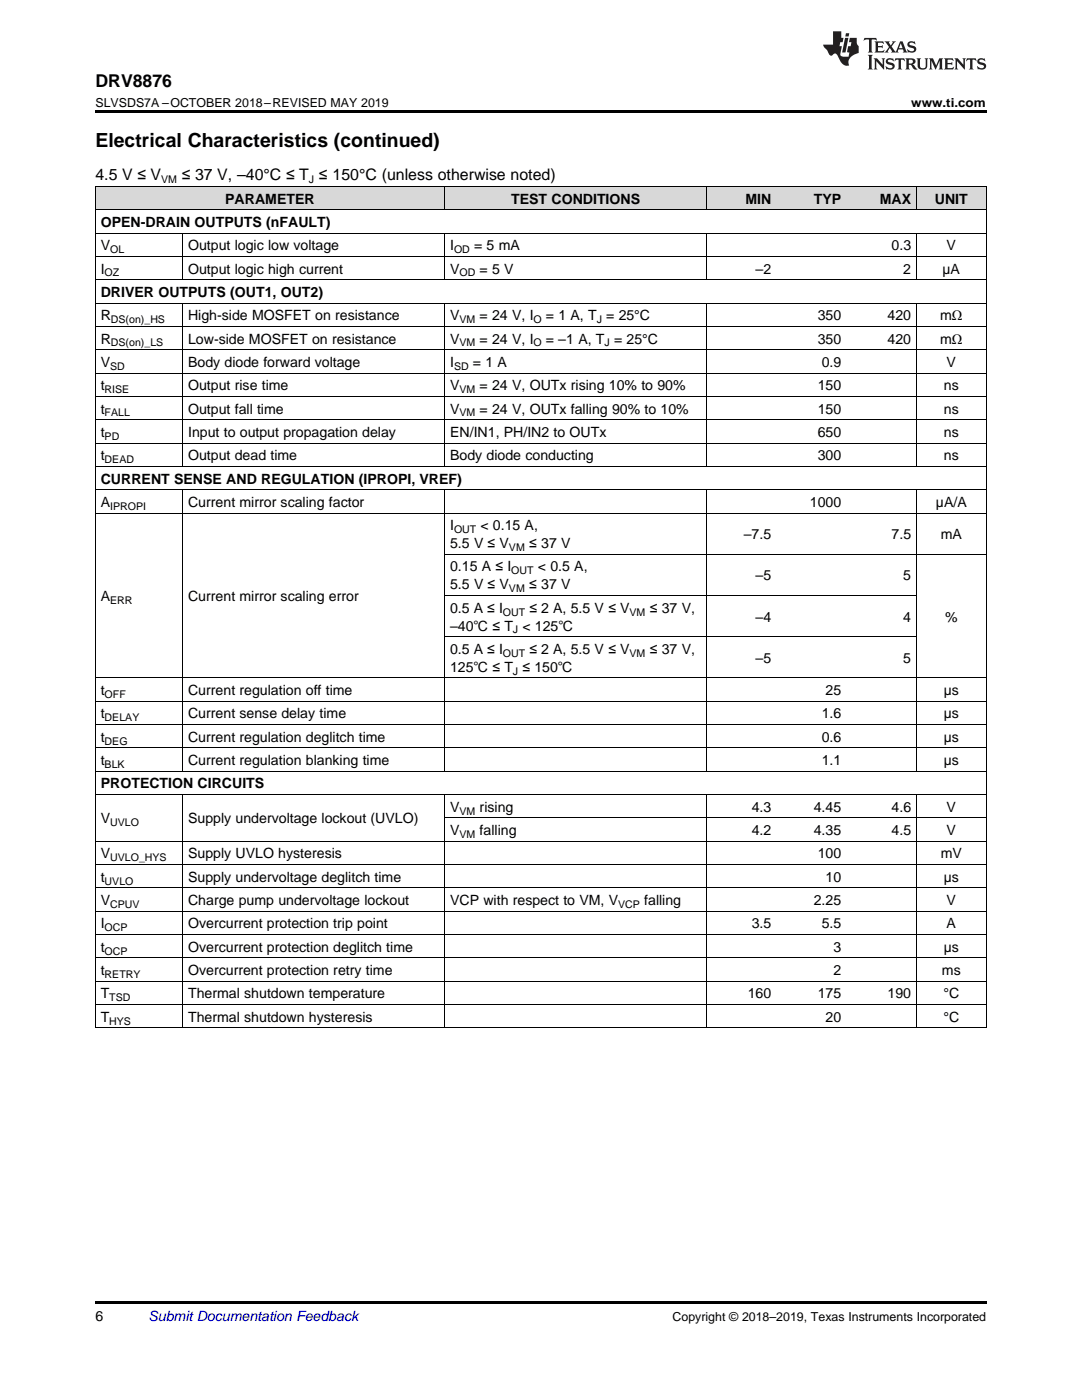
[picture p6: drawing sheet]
<svg xmlns="http://www.w3.org/2000/svg" width="216mm" height="279mm" viewBox="0 0 216 279" stroke-linecap="round" stroke-linejoin="round" font-family="sans-serif">
<defs><g id="words">
<text font-size="3.9" x="19" y="29.3">Electrical Characteristics (continued)</text>
<text font-size="3.5" x="19" y="17.3">DRV8876</text>
<g font-size="3.2">
<text x="19" y="36">4.5 V ≤ V</text>
<text x="36.3" y="36">≤ 37 V, –40°C ≤ T ≤ 150°C (unless otherwise noted)</text>
</g>
<g font-size="2.8">
<text x="44.9" y="40.6">PARAMETER</text>
<text x="102" y="40.6">TEST CONDITIONS</text>
<text x="148.7" y="40.6">MIN</text>
<text x="162.4" y="40.6">TYP</text>
<text x="175.5" y="40.6">MAX</text>
<text x="186.5" y="40.6">UNIT</text>
<text x="20.1" y="45.3">OPEN-DRAIN OUTPUTS (nFAULT)</text>
<text x="20.1" y="50">V</text>
<text x="37.5" y="50">Output logic low voltage</text>
<text x="89.8" y="50">I</text>
<text x="94.6" y="50">= 5 mA</text>
<text x="177.9" y="50">0.3</text>
<text x="188.9" y="50">V</text>
<text x="20.1" y="54.6">I</text>
<text x="20.1" y="59.3">DRIVER OUTPUTS (OUT1, OUT2)</text>
<text x="37.5" y="54.6">Output logic high current</text>
<text x="89.8" y="54.6">V</text>
<text x="95.7" y="54.6">= 5 V</text>
<text x="150.8" y="54.6">–2</text>
<text x="180.2" y="54.6">2</text>
<text x="188.1" y="54.6">µA</text>
<text x="20.1" y="63.9">R</text>
<text x="37.5" y="63.9">High-side MOSFET on resistance</text>
<text x="89.8" y="63.9">V</text>
<text x="95.7" y="63.9">= 24 V, I</text>
<text x="108.9" y="63.9">= 1 A, T = 25°C</text>
<text x="163.2" y="63.9">350</text>
<text x="177.1" y="63.9">420</text>
<text x="187.6" y="63.9">mΩ</text>
<text x="20.1" y="68.6">R</text>
<text x="37.5" y="68.6">Low-side MOSFET on resistance</text>
<text x="89.8" y="68.6">V</text>
<text x="95.7" y="68.6">= 24 V, I</text>
<text x="108.9" y="68.6">= –1 A, T = 25°C</text>
<text x="163.2" y="68.6">350</text>
<text x="177.1" y="68.6">420</text>
<text x="187.6" y="68.6">mΩ</text>
<text x="20.1" y="73.2">V</text>
<text x="20.1" y="77.9">t</text>
<text x="37.5" y="73.2">Body diode forward voltage</text>
<text x="37.5" y="77.9">Output rise time</text>
<text x="89.8" y="73.2">I</text>
<text x="89.8" y="77.9">V</text>
<text x="94.4" y="73.2">= 1 A</text>
<text x="95.7" y="77.9">= 24 V, OUTx rising 10% to 90%</text>
<text x="163.2" y="77.9">150</text>
<text x="164" y="73.2">0.9</text>
<text x="188.3" y="77.9">ns</text>
<text x="188.9" y="73.2">V</text>
<text x="20.1" y="82.5">t</text>
<text x="37.5" y="82.5">Output fall time</text>
<text x="89.8" y="82.5">V</text>
<text x="95.7" y="82.5">= 24 V, OUTx falling 90% to 10%</text>
<text x="163.2" y="82.5">150</text>
<text x="188.3" y="82.5">ns</text>
<text x="20.1" y="87.2">t</text>
<text x="37.5" y="87.2">Input to output propagation delay</text>
<text x="89.8" y="87.2">EN/IN1, PH/IN2 to OUTx</text>
<text x="163.2" y="87.2">650</text>
<text x="188.3" y="87.2">ns</text>
<text x="20.1" y="91.9">t</text>
<text x="37.5" y="91.9">Output dead time</text>
<text x="89.8" y="91.9">Body diode conducting</text>
<text x="163.2" y="91.9">300</text>
<text x="188.3" y="91.9">ns</text>
<text x="20.1" y="96.5">CURRENT SENSE AND REGULATION (IPROPI, VREF)</text>
<text x="20.1" y="101.2">A</text>
<text x="37.5" y="101.2">Current mirror scaling factor</text>
<text x="161.6" y="101.2">1000</text>
<text x="186.8" y="101.2">µA/A</text>
<text x="89.8" y="105.8">I</text>
<text x="95.9" y="105.8">&lt; 0.15 A,</text>
<text x="148.4" y="107.6">–7.5</text>
<text x="177.9" y="107.6">7.5</text>
<text x="187.7" y="107.6">mA</text>
<text x="89.8" y="109.4">5.5 V ≤ V</text>
<text x="105.6" y="109.4">≤ 37 V</text>
<text x="20.1" y="119.9">A</text>
<text x="37.5" y="119.9">Current mirror scaling error</text>
<text x="89.8" y="114.1">0.15 A ≤ I</text>
<text x="89.8" y="117.6">5.5 V ≤ V</text>
<text x="105.6" y="117.6">≤ 37 V</text>
<text x="107.3" y="114.1">&lt; 0.5 A,</text>
<text x="150.8" y="115.8">–5</text>
<text x="180.2" y="115.8">5</text>
<text x="89.8" y="122.3">0.5 A ≤ I</text>
<text x="89.8" y="125.8">–40℃ ≤ T &lt; 125℃</text>
<text x="105.6" y="122.3">≤ 2 A, 5.5 V ≤ V</text>
<text x="129.6" y="122.3">≤ 37 V,</text>
<text x="150.8" y="124">–4</text>
<text x="180.2" y="124">4</text>
<text x="188.6" y="124">%</text>
<text x="89.8" y="130.5">0.5 A ≤ I</text>
<text x="105.6" y="130.5">≤ 2 A, 5.5 V ≤ V</text>
<text x="129.6" y="130.5">≤ 37 V,</text>
<text x="89.8" y="134.1">125℃ ≤ T ≤ 150℃</text>
<text x="150.8" y="132.3">–5</text>
<text x="180.2" y="132.3">5</text>
<text x="20.1" y="138.7">t</text>
<text x="20.1" y="143.4">t</text>
<text x="37.5" y="138.7">Current regulation off time</text>
<text x="37.5" y="143.4">Current sense delay time</text>
<text x="164" y="143.4">1.6</text>
<text x="164.7" y="138.7">25</text>
<text x="188.3" y="138.7">µs</text>
<text x="188.3" y="143.4">µs</text>
<text x="20.1" y="148">t</text>
<text x="37.5" y="148">Current regulation deglitch time</text>
<text x="164" y="148">0.6</text>
<text x="188.3" y="148">µs</text>
<text x="20.1" y="152.7">t</text>
<text x="37.5" y="152.7">Current regulation blanking time</text>
<text x="164" y="152.7">1.1</text>
<text x="188.3" y="152.7">µs</text>
<text x="20.1" y="157.3">PROTECTION CIRCUITS</text>
<text x="89.8" y="162">V</text>
<text x="95.7" y="162">rising</text>
<text x="150" y="162">4.3</text>
<text x="162.4" y="162">4.45</text>
<text x="177.9" y="162">4.6</text>
<text x="188.9" y="162">V</text>
<text x="20.1" y="164.3">V</text>
<text x="37.5" y="164.3">Supply undervoltage lockout (UVLO)</text>
<text x="89.8" y="166.7">V</text>
<text x="95.7" y="166.7">falling</text>
<text x="150" y="166.7">4.2</text>
<text x="162.4" y="166.7">4.35</text>
<text x="177.9" y="166.7">4.5</text>
<text x="188.9" y="166.7">V</text>
<text x="20.1" y="171.3">V</text>
<text x="37.5" y="171.3">Supply UVLO hysteresis</text>
<text x="163.2" y="171.3">100</text>
<text x="187.7" y="171.3">mV</text>
<text x="20.1" y="176">t</text>
<text x="37.5" y="176">Supply undervoltage deglitch time</text>
<text x="164.7" y="176">10</text>
<text x="188.3" y="176">µs</text>
<text x="20.1" y="180.6">V</text>
<text x="20.1" y="185.3">I</text>
<text x="37.5" y="180.6">Charge pump undervoltage lockout</text>
<text x="37.5" y="185.3">Overcurrent protection trip point</text>
<text x="89.8" y="180.6">VCP with respect to VM, V</text>
<text x="128.6" y="180.6">falling</text>
<text x="150" y="185.3">3.5</text>
<text x="162.4" y="180.6">2.25</text>
<text x="164" y="185.3">5.5</text>
<text x="188.9" y="180.6">V</text>
<text x="188.9" y="185.3">A</text>
<text x="20.1" y="189.9">t</text>
<text x="37.5" y="189.9">Overcurrent protection deglitch time</text>
<text x="166.3" y="189.9">3</text>
<text x="188.3" y="189.9">µs</text>
<text x="20.1" y="194.6">t</text>
<text x="37.5" y="194.6">Overcurrent protection retry time</text>
<text x="166.3" y="194.6">2</text>
<text x="188" y="194.6">ms</text>
<text x="20.1" y="199.2">T</text>
<text x="20.1" y="203.9">T</text>
<text x="37.5" y="199.2">Thermal shutdown temperature</text>
<text x="37.5" y="203.9">Thermal shutdown hysteresis</text>
<text x="149.2" y="199.2">160</text>
<text x="163.2" y="199.2">175</text>
<text x="164.7" y="203.9">20</text>
<text x="177.1" y="199.2">190</text>
<text x="188.2" y="199.2">°C</text>
<text x="188.2" y="203.9">°C</text>
<text x="19" y="263.6">6</text>
</g>
<text font-size="2.8" fill="#0000c8" x="29.6" y="263.6">Submit Documentation Feedback</text>
<g font-size="2.5">
<text x="19" y="21.4">SLVSDS7A –OCTOBER 2018–REVISED MAY 2019</text>
<text x="181.8" y="21.4">www.ti.com</text>
<text x="134.2" y="263.6">Copyright © 2018–2019, Texas Instruments Incorporated</text>
</g>
<g font-size="2.1">
<text x="32.2" y="36.6">VM</text>
<text x="61.6" y="36.6">J</text>
<text x="22" y="50.5">OL</text>
<text x="90.6" y="50.5">OD</text>
<text x="20.9" y="55.2">OZ</text>
<text x="91.7" y="55.2">OD</text>
<text x="22.1" y="64.5">DS(on)_HS</text>
<text x="91.7" y="64.5">VM</text>
<text x="106.5" y="64.5">O</text>
<text x="119.1" y="64.5">J</text>
<text x="22.1" y="69.1">DS(on)_LS</text>
<text x="91.7" y="69.1">VM</text>
<text x="106.5" y="69.1">O</text>
<text x="120.6" y="69.1">J</text>
<text x="22" y="73.8">SD</text>
<text x="90.6" y="73.8">SD</text>
<text x="20.9" y="78.5">RISE</text>
<text x="20.9" y="83.1">FALL</text>
<text x="91.7" y="78.5">VM</text>
<text x="91.7" y="83.1">VM</text>
<text x="20.9" y="87.8">PD</text>
<text x="20.9" y="92.4">DEAD</text>
<text x="22" y="101.7">IPROPI</text>
<text x="90.6" y="106.4">OUT</text>
<text x="101.6" y="110">VM</text>
<text x="101.6" y="118.2">VM</text>
<text x="102" y="114.6">OUT</text>
<text x="22" y="120.5">ERR</text>
<text x="100.4" y="122.8">OUT</text>
<text x="125.6" y="122.8">VM</text>
<text x="100.4" y="131.1">OUT</text>
<text x="102.3" y="126.4">J</text>
<text x="125.6" y="131.1">VM</text>
<text x="102.3" y="134.6">J</text>
<text x="20.9" y="139.3">OFF</text>
<text x="20.9" y="143.9">DELAY</text>
<text x="20.9" y="148.6">DEG</text>
<text x="20.9" y="153.2">BLK</text>
<text x="22" y="164.9">UVLO</text>
<text x="91.7" y="162.6">VM</text>
<text x="91.7" y="167.2">VM</text>
<text x="22" y="171.9">UVLO_HYS</text>
<text x="20.9" y="176.5">UVLO</text>
<text x="20.9" y="185.8">OCP</text>
<text x="22" y="181.2">CPUV</text>
<text x="123.4" y="181.2">VCP</text>
<text x="20.9" y="190.5">OCP</text>
<text x="20.9" y="195.2">RETRY</text>
<text x="21.8" y="199.8">TSD</text>
<text x="21.8" y="204.5">HYS</text>
</g>
</g></defs>
<g fill="#d8d8d8">
<path d="M19 37.3h17.5v4.6h-17.5z"/>
<path d="M36.5 37.3h52.3v4.6h-52.3z"/>
<path d="M88.8 37.3h52.2v4.6h-52.2z"/>
<path d="M141 37.3h14v4.6h-14z"/>
<path d="M155 37.3h13.9v4.6h-13.9z"/>
<path d="M168.9 37.3h14v4.6h-14z"/>
<path d="M182.9 37.3h13.9v4.6h-13.9z"/>
</g>
<path d="M19 22h177.8v.5h-177.8zM19 259.7h177.8v.5h-177.8z" fill="#000"/>
<g fill="none" stroke="#000" stroke-width=".2">
<path d="M19 37.2h177.8M19.1 37.2v168M88.7 37.2v4.7M141 37.2v4.7M182.8 37.2v4.7M196.8 37.2v168M19 55.8h177.8M19 51.2h177.8M19 46.5h177.8M19 41.9h177.8M36.4 46.6v9.3M88.7 46.6v9.3"/>
<path d="M141 46.6v9.3M182.8 46.6v9.3M19 79.1h177.8M19 74.5h177.8M19 69.8h177.8M19 65.1h177.8M19 60.5h177.8M36.4 60.5v32.6M88.7 60.5v32.6M141 60.5v32.6M182.8 60.5v32.6M19 97.7h177.8"/>
<path d="M19 93.1h177.8M19 88.4h177.8M19 83.8h177.8M36.4 97.8v56.2M88.7 97.8v56.2M141 97.8v56.2M182.8 97.8v56.2M19 102.4h177.8M88.8 118.8h94.1M88.8 110.6h108M19 139.9h177.8M19 135.3h177.8"/>
<path d="M88.8 127.1h94.1M19 158.6h177.8M19 153.9h177.8M19 149.2h177.8M19 144.6h177.8M36.4 158.6v46.6M88.7 158.6v46.6M141 158.6v46.6M182.8 158.6v46.6M19 177.2h177.8M19 172.5h177.8M19 167.9h177.8"/>
<path d="M88.8 163.2h108M19 195.8h177.8M19 191.2h177.8M19 186.5h177.8M19 181.8h177.8M19 205.1h177.8M19 200.5h177.8"/>
</g>
<g fill="#231f20">
<path d="M172.5 7.6l-.1 .5 .4-.2h.6v.1v2.1l-.2 .4h.9l-.2-.4v-2.1l.1-.1h.5l.5 .2-.2-.5zM174.5 8.3l.2 .3v1.5l-.2 .4h1.8l.2-.6a1.04 1.04 0 0 1-1.3 .2v-.7h.6l.3 .2v-.6l-.3 .2h-.6v-.6l.8-.1 .4 .3-.2-.5zM176.5 8.3l.9 1.1-.9 1.1h.8l-.2-.2 .4-.7 .5 .7-.2 .2h1.5l-.2-.2 .2-.4h.9l.1 .4-.2 .2h1l-.3-.3-.7-1.9h-.5l-.9 2-.8-1 .9-1h-.8l.1 .3-.4 .5-.3-.6 .1-.2zM179.7 8.6l.4 1h-.7zM181.3 8.4a.63 .63 0 0 0-.2 .7 .63 .63 0 0 0 .6 .4l.6 .2 .1 .2a.75 .75 0 0 1-.7 .4 .75 .75 0 0 1-.6-.5l.1 .7 .1-.1a1.11 1.11 0 0 0 1.5-.6 1.13 1.13 0 0 0-1.2-.8l-.1-.4a1.04 1.04 0 0 1 1.2 .2l-.2-.5-.2 .1-.4-.2zM173.2 10.9l.2 .4v2.2l-.2 .4h1l-.3-.4v-2.2l.3-.4zM174.3 11.6l.3 .4v1.5l-.3 .4h.8l-.2-.4v-1.3l1.5 1.7v-1.9l.2-.4h-.7l.2 .4v.9l-1.1-1.3zM177 11.8a.62 .62 0 0 0-.2 .7 .62 .62 0 0 0 .6 .4l.6 .1 .1 .3a.76 .76 0 0 1-.7 .3 .76 .76 0 0 1-.7-.4l.2 .7 .1-.1a1.11 1.11 0 0 0 1.5-.6 1.13 1.13 0 0 0-1.2-.8l-.1-.4a1.04 1.04 0 0 1 1.2 .2l-.2-.6-.2 .1-.5-.1zM178.7 11.6l-.2 .6a.61 .61 0 0 1 .8-.3v1.6l-.2 .4h.9l-.2-.4v-1.6a.63 .63 0 0 1 .7 .3l-.1-.6zM180.6 11.6l.3 .4v1.5l-.3 .4h1l-.2-.2-.1-.8 .6 .2a.76 .76 0 0 0 1.2 .7l-1-1a.58 .58 0 0 0 .6-.5 .58 .58 0 0 0-.5-.6zM181.4 11.9h.1a.45 .45 0 0 1 .5 .1 .45 .45 0 0 1 .1 .5l-.8 .2zM182.9 11.6l.2 .2a2.17 2.17 0 0 0 .3 1.9 .99 .99 0 0 0 1.6-.6v-1.1l.2-.4h-.7l.2 .2a1.92 1.92 0 0 1-.2 1.8 .6 .6 0 0 1-.9-.5v-1.1l.2-.4zM185.4 11.6l.2 .4v1.5l-.2 .4h.7l-.2-.4v-1.4l.8 1.8 .8-1.8v1.4l-.2 .4h.9l-.2-.4v-1.5l.2-.4h-.8l-.6 1.5-.6-1.5zM188.4 11.6l.2 .4v1.5l-.2 .4h1.8l.1-.6a1.04 1.04 0 0 1-1.2 .1v-.6h.5l.4 .2v-.6l-.4 .2h-.5v-.7h.8l.3 .3-.1-.6zM190.5 11.6l.2 .4v1.5l-.2 .4h.7l-.2-.4v-1.3l1.5 1.7v-1.9l.2-.4h-.7l.2 .4v.9l-1.1-1.3zM192.9 11.6l-.1 .6a.61 .61 0 0 1 .7-.3l.1 1.6-.3 .4h1l-.3-.4 .1-1.6a.63 .63 0 0 1 .7 .3l-.1-.6zM195.2 11.8a.62 .62 0 0 0-.2 .7 .62 .62 0 0 0 .6 .4l.6 .1 .1 .3a.76 .76 0 0 1-.7 .3 .76 .76 0 0 1-.6-.4l.1 .7 .1-.1a1.11 1.11 0 0 0 1.6-.6 1.13 1.13 0 0 0-1.3-.8l-.1-.4a1.04 1.04 0 0 1 1.2 .2l-.1-.6-.2 .1-.5-.1z"/>
<path d="M166.2 6.3v2.6h-1.9v.4l.8 .9a.91 .91 0 0 0 1 .8 .56 .56 0 0 1 .5-.3 .56 .56 0 0 1 .5 .3l.4 .8a1.53 1.53 0 0 0 1.9 1.2 1.54 1.54 0 0 1 1-2.1l.9-.3v-1.4a1.52 1.52 0 0 1-.4-1.6h-1.3l-.2 .8h.5l-.2 .8h-.5l-.1 1v.2l.4 .1-.2 .8a1.93 1.93 0 0 1-1.6-.3l.3-1.8h-.5l.2-.8h.4l.2-.8h-.4v-1.3zM168.6 7.6l-.6 2.9h.7l.6-2.9zM168.8 6.6l-.1 .7h.6l.2-.7z"/>
</g>
<use href="#words"/>
</svg>
